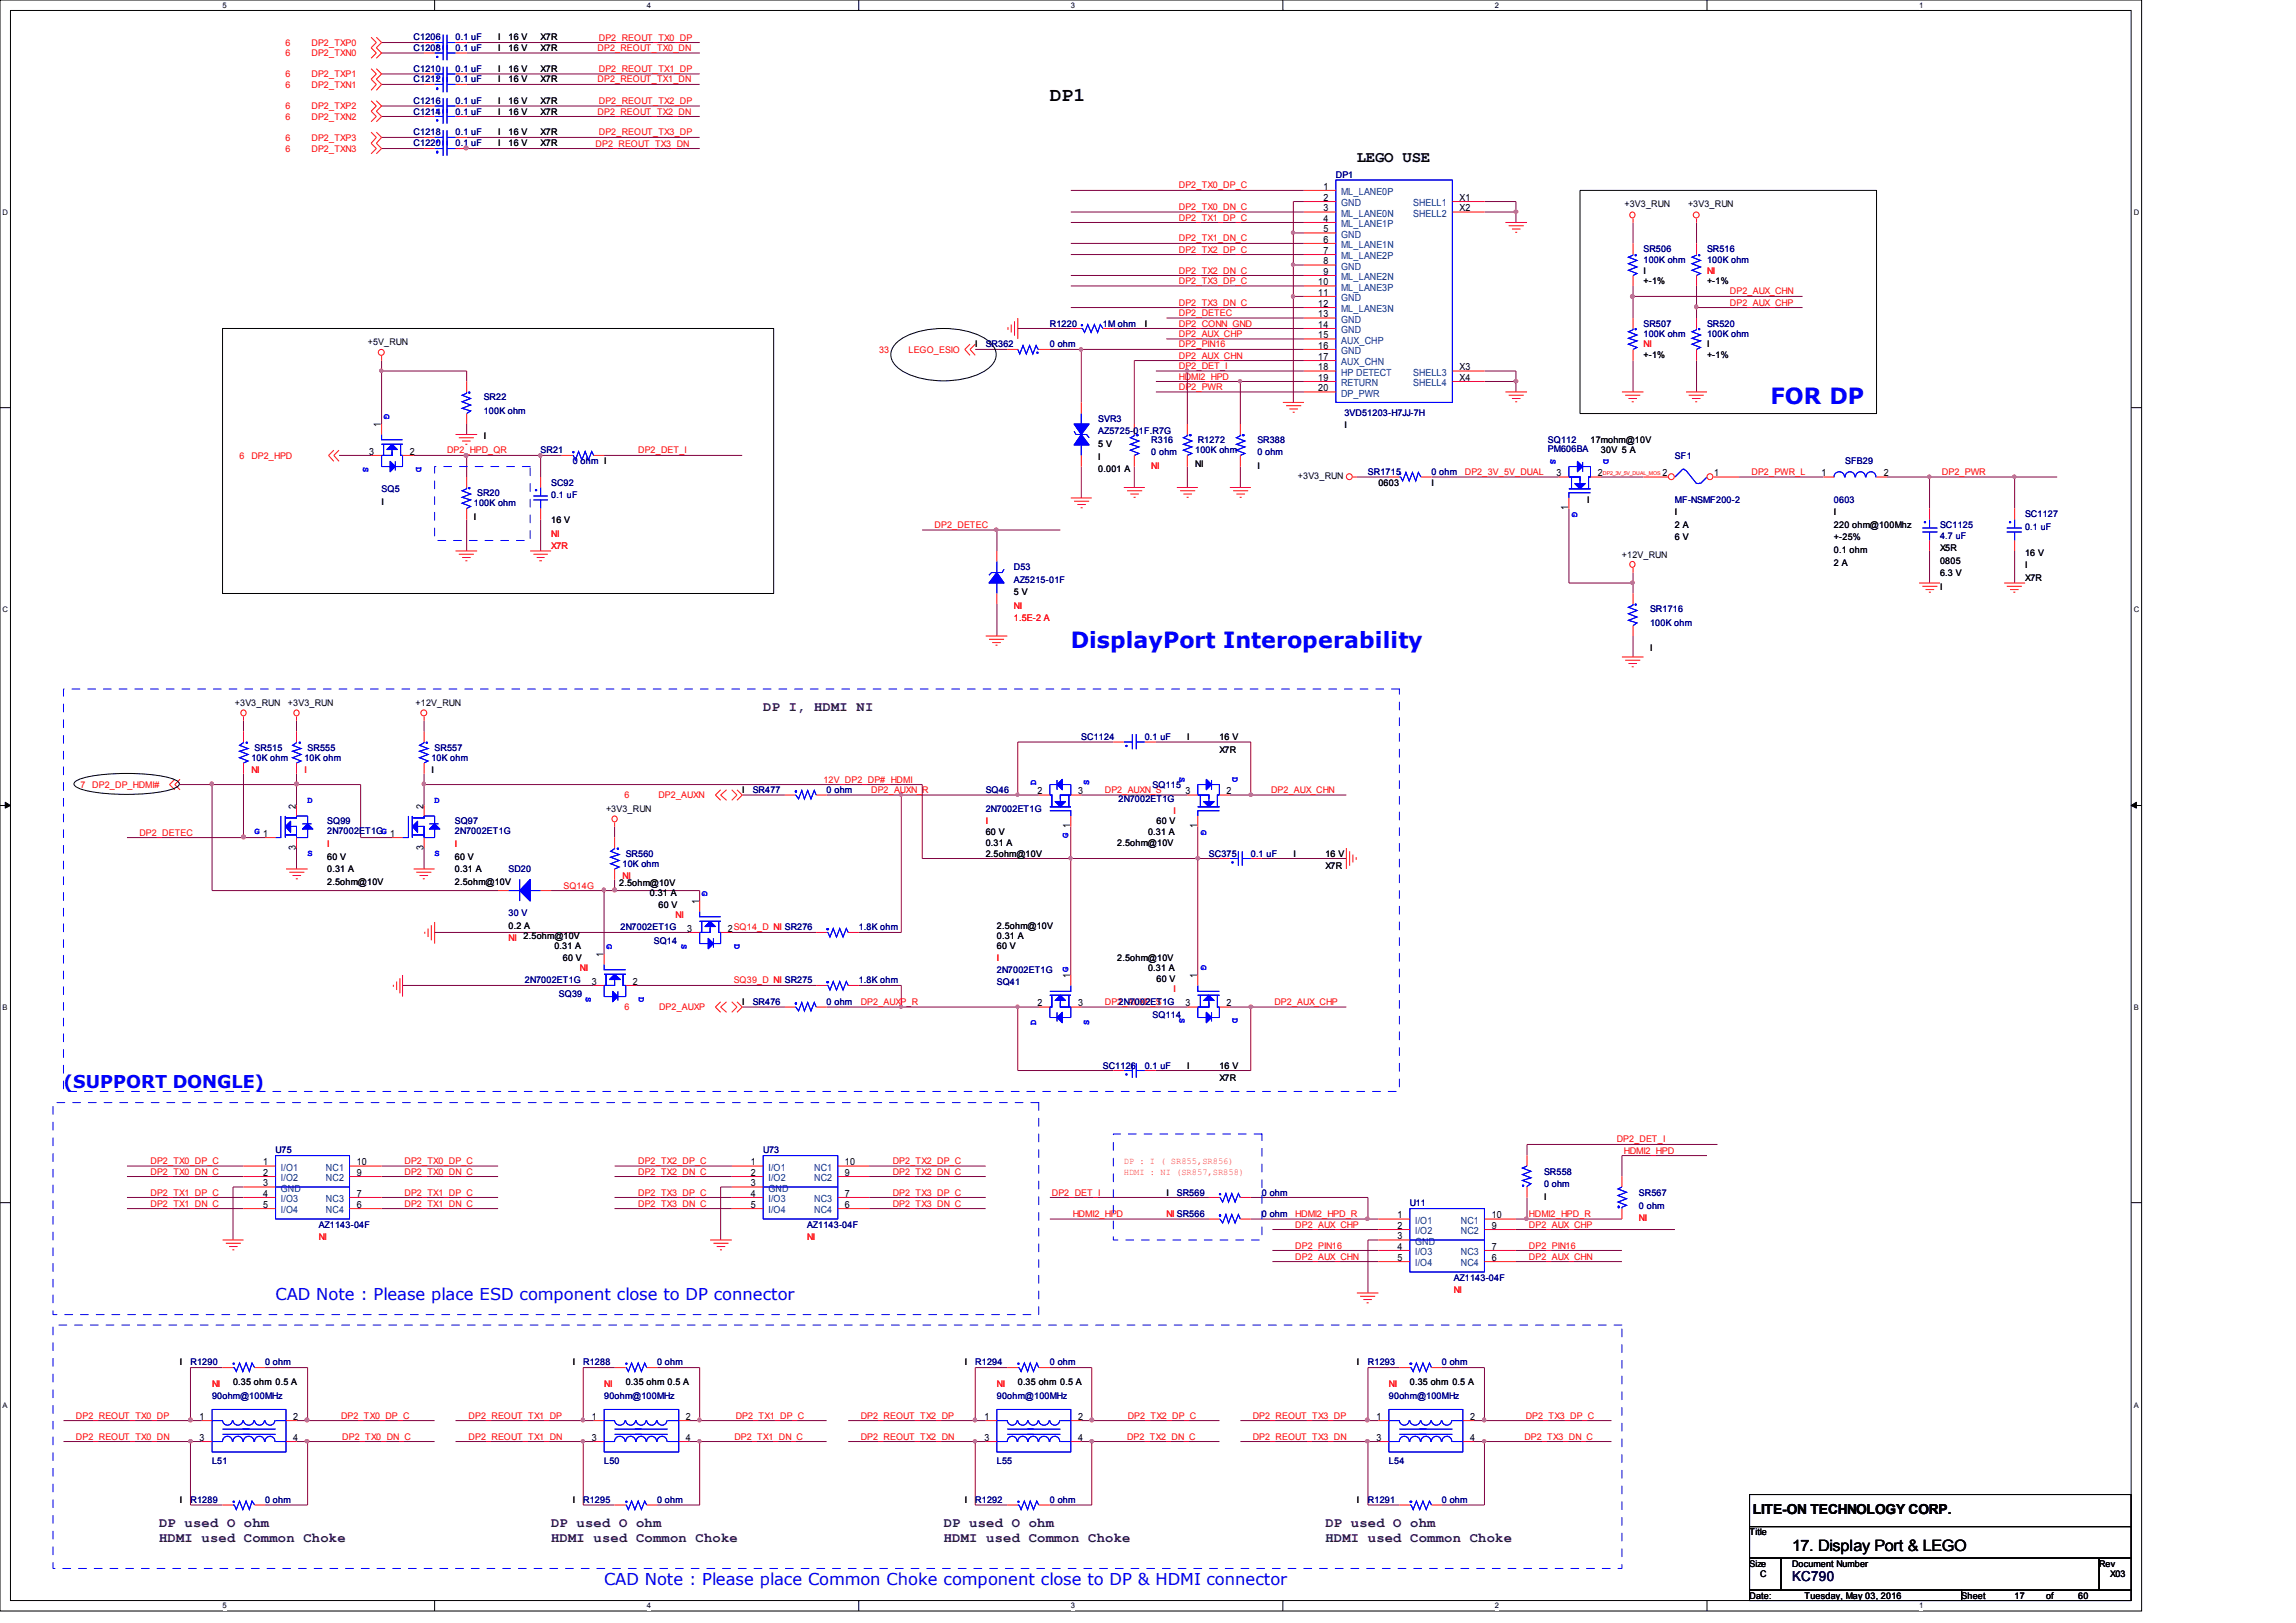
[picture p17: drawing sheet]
<svg xmlns="http://www.w3.org/2000/svg" width="297mm" height="210mm" viewBox="0 0 297 210" stroke-linecap="round" stroke-linejoin="round" font-family="sans-serif">
<defs><g id="words">
<g font-size="2.9" fill="#00f">
<text x="229" y="52.2">FOR DP</text>
<text x="138.5" y="83.8">DisplayPort Interoperability</text>
</g>
<text font-size="2.5" x="135.8" y="13">DP1</text>
<text font-size="2.3" fill="#00f" x="8.2" y="140.8">(SUPPORT DONGLE)</text>
<g font-size="2.1" fill="#00f">
<text x="35.6" y="168.1">CAD Note : Please place ESD component close to DP connector</text>
<text x="78.1" y="205.1">CAD Note : Please place Common Choke component close to DP &amp; HDMI connector</text>
</g>
<g font-size="2">
<text x="175.5" y="20.9">LEGO USE</text>
<text x="231.8" y="200.7">17. Display Port &amp; LEGO</text>
</g>
<g font-size="1.8" fill="#400040">
<text x="98.7" y="91.9">DP I, HDMI NI</text>
<text x="20.6" y="197.5">DP used O ohm</text>
<text x="71.3" y="197.5">DP used O ohm</text>
<text x="122.1" y="197.5">DP used O ohm</text>
<text x="171.4" y="197.5">DP used O ohm</text>
<text x="20.6" y="199.5">HDMI used Common Choke</text>
<text x="71.3" y="199.5">HDMI used Common Choke</text>
<text x="122.1" y="199.5">HDMI used Common Choke</text>
<text x="171.4" y="199.5">HDMI used Common Choke</text>
</g>
<text font-size="1.8" x="226.7" y="195.9">LITE-ON TECHNOLOGY CORP.</text>
<text font-size="1.8" fill="#000040" x="231.8" y="204.6">KC790</text>
<g font-size="1.3">
<text x="171.2" y="24.6">1</text>
<text x="171.2" y="26">2</text>
<text x="171.2" y="27.3">3</text>
<text x="171.2" y="28.7">4</text>
<text x="188.8" y="26">X1</text>
<text x="188.8" y="27.3">X2</text>
<text x="171.2" y="30.1">5</text>
<text x="171.2" y="31.4">6</text>
<text x="171.2" y="32.9">7</text>
<text x="171.2" y="34.2">8</text>
<text x="171.2" y="35.6">9</text>
<text x="170.5" y="36.9">10</text>
<text x="170.5" y="38.3">11</text>
<text x="170.5" y="39.7">12</text>
<text x="170.5" y="41.1">13</text>
<text x="170.5" y="42.4">14</text>
<text x="170.5" y="43.8">15</text>
<text x="170.5" y="45.1">16</text>
<text x="170.5" y="46.6">17</text>
<text x="170.5" y="47.9">18</text>
<text x="188.8" y="47.9">X3</text>
<text x="170.5" y="49.3">19</text>
<text x="170.5" y="50.6">20</text>
<text x="188.8" y="49.3">X4</text>
<text x="47.8" y="58.8">3</text>
<text x="49.3" y="55.3" transform="rotate(-90 49.3 55.3)">1</text>
<text x="53" y="58.8">2</text>
<text x="201.3" y="61.6">3</text>
<text x="206.7" y="61.6">2</text>
<text x="215.1" y="61.6">2</text>
<text x="221.7" y="61.6">1</text>
<text x="235.6" y="61.6">1</text>
<text x="243.7" y="61.6">2</text>
<text x="202.9" y="66" transform="rotate(-90 202.9 66)">1</text>
<text x="38.3" y="104.6" transform="rotate(-90 38.3 104.6)">2</text>
<text x="54.8" y="104.6" transform="rotate(-90 54.8 104.6)">2</text>
<text x="134.2" y="102.8">2</text>
<text x="139.4" y="102.8">3</text>
<text x="153.3" y="102.8">3</text>
<text x="154.9" y="107.2" transform="rotate(-90 154.9 107.2)">1</text>
<text x="158.7" y="102.8">2</text>
<text x="34" y="108.3">1</text>
<text x="38.3" y="110" transform="rotate(-90 38.3 110)">3</text>
<text x="50.5" y="108.3">1</text>
<text x="54.8" y="110" transform="rotate(-90 54.8 110)">3</text>
<text x="90.4" y="117" transform="rotate(-90 90.4 117)">1</text>
<text x="78.1" y="123.9" transform="rotate(-90 78.1 123.9)">1</text>
<text x="88.9" y="120.6">3</text>
<text x="94.1" y="120.6">2SQ14_D NI SR276</text>
<text x="76.5" y="127.4">3</text>
<text x="81.9" y="127.4">2</text>
<text x="134.2" y="130.2">2</text>
<text x="138.4" y="126.6" transform="rotate(-90 138.4 126.6)">1 G</text>
<text x="139.4" y="130.2">3</text>
<text x="153.3" y="130.2">3</text>
<text x="154.9" y="126.6" transform="rotate(-90 154.9 126.6)">1</text>
<text x="158.7" y="130.2">2</text>
<text x="34" y="150.8">1</text>
<text x="34" y="152.1">2</text>
<text x="34" y="153.5">3</text>
<text x="34" y="154.9">4</text>
<text x="46.1" y="154.9">7</text>
<text x="46.1" y="152.1">9</text>
<text x="46.1" y="150.8">10</text>
<text x="97.1" y="150.8">1</text>
<text x="97.1" y="152.1">2</text>
<text x="97.1" y="153.5">3</text>
<text x="97.1" y="154.9">4</text>
<text x="109.3" y="154.9">7</text>
<text x="109.3" y="152.1">9</text>
<text x="109.3" y="150.8">10</text>
<text x="34" y="156.3">5</text>
<text x="46.1" y="156.3">6</text>
<text x="97.1" y="156.3">5</text>
<text x="109.3" y="156.3">6</text>
<text x="180.8" y="157.6">1</text>
<text x="180.8" y="159">2</text>
<text x="180.8" y="160.4">3</text>
<text x="180.8" y="161.7">4</text>
<text x="193" y="161.7">7</text>
<text x="193" y="159">9</text>
<text x="193" y="157.6">10</text>
<text x="180.8" y="163.2">5</text>
<text x="193" y="163.2">6</text>
<text x="25.8" y="183.7">1</text>
<text x="37.9" y="183.7">2</text>
<text x="76.5" y="183.7">1</text>
<text x="88.7" y="183.7">2</text>
<text x="127.3" y="183.7">1</text>
<text x="139.4" y="183.7">2</text>
<text x="178.1" y="183.7">1</text>
<text x="190.2" y="183.7">2</text>
<text x="25.8" y="186.4">3</text>
<text x="37.9" y="186.4">4</text>
<text x="76.5" y="186.4">3</text>
<text x="88.7" y="186.4">4</text>
<text x="127.3" y="186.4">3</text>
<text x="139.4" y="186.4">4</text>
<text x="178.1" y="186.4">3</text>
<text x="190.2" y="186.4">4</text>
</g>
<g font-size="1.3" fill="#004080">
<text x="173.5" y="25.2">ML_LANE0P</text>
<text x="173.5" y="26.7">GND</text>
<text x="173.5" y="28">ML_LANE0N</text>
<text x="173.5" y="29.4">ML_LANE1P</text>
<text x="182.8" y="26.7">SHELL1</text>
<text x="182.8" y="28">SHELL2</text>
<text x="173.5" y="30.7">GND</text>
<text x="173.5" y="32.1">ML_LANE1N</text>
<text x="173.5" y="33.5">ML_LANE2P</text>
<text x="173.5" y="34.9">GND</text>
<text x="173.5" y="36.2">ML_LANE2N</text>
<text x="173.5" y="37.6">ML_LANE3P</text>
<text x="173.5" y="38.9">GND</text>
<text x="173.5" y="40.4">ML_LANE3N</text>
<text x="173.5" y="41.7">GND</text>
<text x="173.5" y="43.1">GND</text>
<text x="173.5" y="44.4">AUX_CHP</text>
<text x="173.5" y="45.8">GND</text>
<text x="173.5" y="47.2">AUX_CHN</text>
<text x="173.5" y="48.6">HP DETECT</text>
<text x="173.5" y="50">RETURN</text>
<text x="173.5" y="51.3">DP_PWR</text>
<text x="182.8" y="48.6">SHELL3</text>
<text x="182.8" y="50">SHELL4</text>
<text x="36.3" y="151.5">I/O1</text>
<text x="36.3" y="152.8">I/O2</text>
<text x="36.3" y="154.2">GND</text>
<text x="36.3" y="155.5">I/O3</text>
<text x="42.2" y="155.5">NC3</text>
<text x="42.2" y="152.8">NC2</text>
<text x="42.2" y="151.5">NC1</text>
<text x="99.4" y="151.5">I/O1</text>
<text x="99.4" y="152.8">I/O2</text>
<text x="99.4" y="154.2">GND</text>
<text x="99.4" y="155.5">I/O3</text>
<text x="105.3" y="155.5">NC3</text>
<text x="105.3" y="152.8">NC2</text>
<text x="105.3" y="151.5">NC1</text>
<text x="36.3" y="157">I/O4</text>
<text x="42.2" y="157">NC4</text>
<text x="99.4" y="157">I/O4</text>
<text x="105.3" y="157">NC4</text>
<text x="183" y="158.3">I/O1</text>
<text x="183" y="159.7">I/O2</text>
<text x="183" y="161">GND</text>
<text x="189" y="159.7">NC2</text>
<text x="189" y="158.3">NC1</text>
<text x="183" y="162.4">I/O3</text>
<text x="183" y="163.8">I/O4</text>
<text x="189" y="163.8">NC4</text>
<text x="189" y="162.4">NC3</text>
</g>
<g font-size="1.2" fill="#f00">
<text x="36.9" y="5.9">6</text>
<text x="40.3" y="5.9">DP2_TXP0</text>
<text x="77.5" y="5.2">DP2_REOUT_TX0_DP</text>
<text x="36.9" y="7.3">6</text>
<text x="36.9" y="10">6</text>
<text x="36.9" y="11.3">6</text>
<text x="40.3" y="7.3">DP2_TXN0</text>
<text x="40.3" y="10">DP2_TXP1</text>
<text x="40.3" y="11.3">DP2_TXN1</text>
<text x="77.3" y="10.7">DP2_REOUT_TX1_DN</text>
<text x="77.3" y="6.6">DP2_REOUT_TX0_DN</text>
<text x="77.5" y="9.3">DP2_REOUT_TX1_DP</text>
<text x="36.9" y="14.1">6</text>
<text x="36.9" y="15.5">6</text>
<text x="40.3" y="14.1">DP2_TXP2</text>
<text x="40.3" y="15.5">DP2_TXN2</text>
<text x="77.3" y="14.8">DP2_REOUT_TX2_DN</text>
<text x="77.5" y="17.5">DP2_REOUT_TX3_DP</text>
<text x="77.5" y="13.5">DP2_REOUT_TX2_DP</text>
<text x="36.9" y="18.2">6</text>
<text x="36.9" y="19.6">6</text>
<text x="40.3" y="18.2">DP2_TXP3</text>
<text x="40.3" y="19.6">DP2_TXN3</text>
<text x="77" y="19">DP2_REOUT_TX3_DN</text>
<text x="152.5" y="24.4">DP2_TX0_DP_C</text>
<text x="152.5" y="27.2">DP2_TX0_DN_C</text>
<text x="152.5" y="28.5">DP2_TX1_DP_C</text>
<text x="152.5" y="32.7">DP2_TX2_DP_C</text>
<text x="152.5" y="35.4">DP2_TX2_DN_C</text>
<text x="152.5" y="31.2">DP2_TX1_DN_C</text>
<text x="220.8" y="35.4">NI</text>
<text x="152.5" y="40.9">DP2_DETEC</text>
<text x="152.5" y="36.7">DP2_TX3_DP_C</text>
<text x="152.5" y="39.5">DP2_TX3_DN_C</text>
<text x="223.8" y="39.5">DP2_AUX_CHP</text>
<text x="223.8" y="38.1">DP2_AUX_CHN</text>
<text x="113.7" y="45.6">33</text>
<text x="117.5" y="45.6">LEGO_ESIO</text>
<text x="152.5" y="43.6">DP2_AUX_CHP</text>
<text x="152.5" y="47.8">DP2_DET_I</text>
<text x="152.5" y="46.4">DP2_AUX_CHN</text>
<text x="152.5" y="45">DP2_PIN16</text>
<text x="152.5" y="42.2">DP2_CONN_GND</text>
<text x="212.6" y="45">NI</text>
<text x="152.5" y="49.1">HDMI2_HPD</text>
<text x="152.5" y="50.5">DP2_PWR</text>
<text x="31" y="59.4">6</text>
<text x="32.5" y="59.4">DP2_HPD</text>
<text x="57.8" y="58.7">DP2_HPD_QR</text>
<text x="82.5" y="58.7">DP2_DET_I</text>
<text x="148.9" y="60.6">NI</text>
<text x="189.5" y="61.5">DP2_3V_5V_DUAL</text>
<text x="226.6" y="61.5">DP2_PWR_L</text>
<text x="251.2" y="61.5">DP2_PWR</text>
<text x="71.3" y="69.4">NI</text>
<text x="71.3" y="71">X7R</text>
<text x="120.9" y="68.3">DP2_DETEC</text>
<text x="131.1" y="78.7">NI</text>
<text x="131.1" y="80.3">1.5E-2 A</text>
<text x="10.4" y="101.9">7</text>
<text x="11.9" y="101.9">DP2_DP_HDMI#</text>
<text x="32.5" y="100.1">NI</text>
<text x="39.4" y="100.1">I</text>
<text x="106.5" y="101.3">12V_DP2_DP#_HDMI</text>
<text x="80.8" y="103.3">6</text>
<text x="85.2" y="103.3">DP2_AUXN</text>
<text x="112.7" y="102.6">DP2_AUXN_R</text>
<text x="127.5" y="106.7">I</text>
<text x="142.9" y="102.6">DP2_AUXN_S</text>
<text x="151.8" y="105.3">I</text>
<text x="164.4" y="102.6">DP2_AUX_CHN</text>
<text x="18" y="108.1">DP2_DETEC</text>
<text x="42.3" y="109.6">I</text>
<text x="58.8" y="109.6">I</text>
<text x="80.5" y="113.8">NI</text>
<text x="72.9" y="115">SQ14G</text>
<text x="87.4" y="118.8">NI</text>
<text x="65.8" y="121.8">NI</text>
<text x="75" y="125.6">NI</text>
<text x="128.9" y="124.3">I</text>
<text x="80.8" y="130.7">6</text>
<text x="85.3" y="130.7">DP2_AUXP</text>
<text x="94.9" y="127.3">SQ39_D NI SR275</text>
<text x="111.3" y="130">DP2_AUXP_R</text>
<text x="142.9" y="130">DP2_AUXP_S</text>
<text x="151.8" y="128.4">I</text>
<text x="164.8" y="130">DP2_AUX_CHP</text>
<text x="209.1" y="147.8">DP2_DET_I</text>
<text x="210.1" y="149.3">HDMI2_HPD</text>
<text x="19.5" y="154.7">DP2_TX1_DP_C</text>
<text x="19.5" y="152">DP2_TX0_DN_C</text>
<text x="19.5" y="150.6">DP2_TX0_DP_C</text>
<text x="52.3" y="150.6">DP2_TX0_DP_C</text>
<text x="52.3" y="152">DP2_TX0_DN_C</text>
<text x="52.3" y="154.7">DP2_TX1_DP_C</text>
<text x="82.5" y="150.6">DP2_TX2_DP_C</text>
<text x="82.5" y="152">DP2_TX2_DN_C</text>
<text x="82.5" y="154.7">DP2_TX3_DP_C</text>
<text x="115.5" y="152">DP2_TX2_DN_C</text>
<text x="115.5" y="150.6">DP2_TX2_DP_C</text>
<text x="115.5" y="154.7">DP2_TX3_DP_C</text>
<text x="136.1" y="154.7">DP2_DET_I</text>
<text x="19.5" y="156.1">DP2_TX1_DN_C</text>
<text x="41.2" y="160.4">NI</text>
<text x="52.3" y="156.1">DP2_TX1_DN_C</text>
<text x="82.5" y="156.1">DP2_TX3_DN_C</text>
<text x="104.4" y="160.4">NI</text>
<text x="115.5" y="156.1">DP2_TX3_DN_C</text>
<text x="138.8" y="157.5">HDMI2_HPD</text>
<text x="150.9" y="157.5">NI SR566</text>
<text x="167.6" y="161.5">DP2_PIN16</text>
<text x="167.6" y="158.8">DP2_AUX_CHP</text>
<text x="167.6" y="157.5">HDMI2_HPD_R</text>
<text x="197.8" y="157.5">HDMI2_HPD_R</text>
<text x="197.8" y="158.8">DP2_AUX_CHP</text>
<text x="197.8" y="161.5">DP2_PIN16</text>
<text x="212" y="158">NI</text>
<text x="167.6" y="163">DP2_AUX_CHN</text>
<text x="188" y="167.3">NI</text>
<text x="197.8" y="163">DP2_AUX_CHN</text>
<text x="27.4" y="179.4">NI</text>
<text x="78.1" y="179.4">NI</text>
<text x="128.9" y="179.4">NI</text>
<text x="179.7" y="179.4">NI</text>
<text x="9.8" y="183.6">DP2_REOUT_TX0_DP</text>
<text x="44.1" y="183.6">DP2_TX0_DP_C</text>
<text x="60.6" y="183.6">DP2_REOUT_TX1_DP</text>
<text x="95.2" y="183.6">DP2_TX1_DP_C</text>
<text x="111.3" y="183.6">DP2_REOUT_TX2_DP</text>
<text x="145.9" y="183.6">DP2_TX2_DP_C</text>
<text x="162.1" y="183.6">DP2_REOUT_TX3_DP</text>
<text x="197.4" y="183.6">DP2_TX3_DP_C</text>
<text x="9.8" y="186.3">DP2_REOUT_TX0_DN</text>
<text x="44.3" y="186.3">DP2_TX0_DN_C</text>
<text x="60.6" y="186.3">DP2_REOUT_TX1_DN</text>
<text x="95" y="186.3">DP2_TX1_DN_C</text>
<text x="111.3" y="186.3">DP2_REOUT_TX2_DN</text>
<text x="145.8" y="186.3">DP2_TX2_DN_C</text>
<text x="162.1" y="186.3">DP2_REOUT_TX3_DN</text>
<text x="197.2" y="186.3">DP2_TX3_DN_C</text>
</g>
<g font-size="1.2" fill="#000080">
<text x="53.5" y="5.2">C1206</text>
<text x="58.9" y="5.2">0.1 uF</text>
<text x="53.5" y="9.3">C1210</text>
<text x="53.5" y="6.6">C1208</text>
<text x="53.5" y="10.7">C1212</text>
<text x="58.9" y="9.3">0.1 uF</text>
<text x="58.9" y="6.6">0.1 uF</text>
<text x="58.9" y="10.7">0.1 uF</text>
<text x="53.5" y="14.8">C1214</text>
<text x="53.5" y="17.5">C1218</text>
<text x="53.5" y="13.5">C1216</text>
<text x="58.9" y="14.8">0.1 uF</text>
<text x="58.9" y="17.5">0.1 uF</text>
<text x="58.9" y="13.5">0.1 uF</text>
<text x="53.5" y="18.9">C1220</text>
<text x="58.9" y="18.9">0.1 uF</text>
<text x="172.8" y="23">DP1</text>
<text x="212.6" y="32.6">SR506</text>
<text x="212.6" y="34">100K ohm</text>
<text x="220.8" y="32.6">SR516</text>
<text x="220.8" y="34">100K ohm</text>
<text x="127.5" y="45">SR362</text>
<text x="135.8" y="45">0 ohm</text>
<text x="135.8" y="42.2">R1220</text>
<text x="142.7" y="42.2">1M ohm</text>
<text x="212.6" y="42.2">SR507</text>
<text x="212.6" y="43.6">100K ohm</text>
<text x="220.8" y="42.2">SR520</text>
<text x="220.8" y="43.6">100K ohm</text>
<text x="62.6" y="51.8">SR22</text>
<text x="62.6" y="53.5">100K ohm</text>
<text x="173.9" y="53.8">3VD51203-H7JJ-7H</text>
<text x="69.9" y="58.7">SR21</text>
<text x="142.1" y="54.6">SVR3</text>
<text x="142.1" y="56.2">AZ5725-01F.R7G</text>
<text x="148.9" y="57.3">R316</text>
<text x="148.9" y="58.9">0 ohm</text>
<text x="154.6" y="58.7">100K ohm</text>
<text x="154.9" y="57.3">R1272</text>
<text x="162.6" y="57.3">SR388</text>
<text x="162.6" y="58.9">0 ohm</text>
<text x="200.2" y="57.3">SQ112</text>
<text x="200.2" y="58.4">PM606BA</text>
<text x="216.7" y="59.4">SF1</text>
<text x="49.4" y="63.7">SQ5</text>
<text x="61.3" y="65.5">100K ohm</text>
<text x="61.7" y="64.2">SR20</text>
<text x="71.3" y="62.8">SC92</text>
<text x="71.3" y="64.4">0.1 uF</text>
<text x="74.1" y="60">0 ohm I</text>
<text x="177" y="61.5">SR1715</text>
<text x="185.2" y="61.5">0 ohm</text>
<text x="216.7" y="65">MF-NSMF200-2</text>
<text x="237.2" y="65">0603</text>
<text x="238.7" y="60">SFB29</text>
<text x="251" y="68.3">SC1125</text>
<text x="251" y="69.7">4.7 uF</text>
<text x="262" y="66.9">SC1127</text>
<text x="262" y="68.6">0.1 uF</text>
<text x="131.1" y="73.7">D53</text>
<text x="131.1" y="75.4">AZ5215-01F</text>
<text x="213.4" y="79.2">SR1716</text>
<text x="213.4" y="80.9">100K ohm</text>
<text x="139.9" y="95.8">SC1124</text>
<text x="148.1" y="95.8">0.1 uF</text>
<text x="32.5" y="98.5">10K ohm</text>
<text x="32.9" y="97.1">SR515</text>
<text x="39.4" y="98.5">10K ohm</text>
<text x="39.8" y="97.1">SR555</text>
<text x="55.8" y="98.5">10K ohm</text>
<text x="56.2" y="97.1">SR557</text>
<text x="42.3" y="106.7">SQ99</text>
<text x="42.3" y="107.9">2N7002ET1GG</text>
<text x="58.8" y="106.7">SQ97</text>
<text x="58.8" y="107.9">2N7002ET1G</text>
<text x="97.4" y="102.6">SR477</text>
<text x="106.9" y="102.6">0 ohm</text>
<text x="127.5" y="102.6">SQ46</text>
<text x="127.5" y="105.1">2N7002ET1G</text>
<text x="144.7" y="103.7">2N7002ET1G</text>
<text x="149.1" y="102">SQ115</text>
<text x="65.8" y="112.9">SD20</text>
<text x="80.5" y="112.2">10K ohm</text>
<text x="80.9" y="110.8">SR560</text>
<text x="156.4" y="110.8">SC375</text>
<text x="161.8" y="110.8">0.1 uF</text>
<text x="65.8" y="118.5">30 V</text>
<text x="80.3" y="120.4">2N7002ET1G</text>
<text x="84.6" y="122.1">SQ14</text>
<text x="111.1" y="120.4">1.8K ohm</text>
<text x="128.9" y="125.9">2N7002ET1G</text>
<text x="67.9" y="127.3">2N7002ET1G</text>
<text x="72.3" y="128.9">SQ39</text>
<text x="97.4" y="130">SR476</text>
<text x="106.9" y="130">0 ohm</text>
<text x="111.1" y="127.3">1.8K ohm</text>
<text x="128.9" y="127.5">SQ41</text>
<text x="144.7" y="130">2N7002ET1G</text>
<text x="149.1" y="131.7">SQ114</text>
<text x="142.7" y="138.3">SC1126</text>
<text x="148.1" y="138.3">0.1 uF</text>
<text x="35.6" y="149.2">U75</text>
<text x="98.7" y="149.2">U73</text>
<text x="152.2" y="154.7">SR569</text>
<text x="163.2" y="154.7">0 ohm</text>
<text x="199.7" y="152">SR558</text>
<text x="199.7" y="153.6">0 ohm</text>
<text x="212" y="154.7">SR567</text>
<text x="41.2" y="158.8">AZ1143-04F</text>
<text x="104.4" y="158.8">AZ1143-04F</text>
<text x="163.2" y="157.5">0 ohm</text>
<text x="182.4" y="156">U11</text>
<text x="212" y="156.4">0 ohm</text>
<text x="188" y="165.7">AZ1143-04F</text>
<text x="24.6" y="176.6">R1290</text>
<text x="34.3" y="176.6">0 ohm</text>
<text x="75.4" y="176.6">R1288</text>
<text x="85" y="176.6">0 ohm</text>
<text x="126.2" y="176.6">R1294</text>
<text x="135.8" y="176.6">0 ohm</text>
<text x="177" y="176.6">R1293</text>
<text x="186.5" y="176.6">0 ohm</text>
<text x="27.4" y="181">90ohm@100MHz</text>
<text x="78.1" y="181">90ohm@100MHz</text>
<text x="128.9" y="181">90ohm@100MHz</text>
<text x="179.7" y="181">90ohm@100MHz</text>
<text x="27.4" y="189.4">L51</text>
<text x="78.1" y="189.4">L50</text>
<text x="128.9" y="189.4">L55</text>
<text x="179.7" y="189.4">L54</text>
<text x="24.6" y="194.5">R1289</text>
<text x="34.3" y="194.5">0 ohm</text>
<text x="75.4" y="194.5">R1295</text>
<text x="85" y="194.5">0 ohm</text>
<text x="126.2" y="194.5">R1292</text>
<text x="135.8" y="194.5">0 ohm</text>
<text x="177" y="194.5">R1291</text>
<text x="186.5" y="194.5">0 ohm</text>
</g>
<g font-size="1.2">
<text x="64.4" y="5.2">I</text>
<text x="65.8" y="5.2">16 V</text>
<text x="69.9" y="5.2">X7R</text>
<text x="64.4" y="9.3">I</text>
<text x="64.4" y="6.6">I</text>
<text x="64.4" y="10.7">I</text>
<text x="65.8" y="9.3">16 V</text>
<text x="65.8" y="6.6">16 V</text>
<text x="65.8" y="10.7">16 V</text>
<text x="69.9" y="9.3">X7R</text>
<text x="69.9" y="6.6">X7R</text>
<text x="69.9" y="10.7">X7R</text>
<text x="64.4" y="14.8">I</text>
<text x="64.4" y="17.5">I</text>
<text x="64.4" y="13.5">I</text>
<text x="65.8" y="14.8">16 V</text>
<text x="65.8" y="17.5">16 V</text>
<text x="65.8" y="13.5">16 V</text>
<text x="69.9" y="14.8">X7R</text>
<text x="69.9" y="17.5">X7R</text>
<text x="69.9" y="13.5">X7R</text>
<text x="64.4" y="18.9">I</text>
<text x="65.8" y="18.9">16 V</text>
<text x="69.9" y="18.9">X7R</text>
<text x="210.1" y="26.8">+3V3_RUN</text>
<text x="218.4" y="26.8">+3V3_RUN</text>
<text x="212.6" y="35.4">I</text>
<text x="212.6" y="36.7">+-1%</text>
<text x="220.8" y="36.7">+-1%</text>
<text x="47.6" y="44.7">+5V_RUN</text>
<text x="126.2" y="45">I</text>
<text x="148.1" y="42.2">I</text>
<text x="212.6" y="46.3">+-1%</text>
<text x="220.8" y="45">I</text>
<text x="220.8" y="46.3">+-1%</text>
<text x="62.6" y="56.8">I</text>
<text x="142.1" y="57.8">5 V</text>
<text x="142.1" y="59.5">I</text>
<text x="173.9" y="55.4">I</text>
<text x="205.7" y="57.3">17mohm@10V</text>
<text x="207.1" y="58.7">30V 5 A</text>
<text x="49.4" y="65.3">I</text>
<text x="142.1" y="61.1">0.001 A</text>
<text x="154.6" y="60.4">NI</text>
<text x="162.6" y="60.6">I</text>
<text x="167.9" y="62">+3V3_RUN</text>
<text x="178.3" y="62.8">0603</text>
<text x="185.2" y="62.8">I</text>
<text x="205.3" y="65">I</text>
<text x="61.3" y="67.2">I</text>
<text x="71.3" y="67.7">16 V</text>
<text x="216.7" y="66.6">I</text>
<text x="216.7" y="68.3">2 A</text>
<text x="216.7" y="69.9">6 V</text>
<text x="237.2" y="66.6">I</text>
<text x="237.2" y="68.3">220 ohm@100Mhz</text>
<text x="237.2" y="69.9">+-25%</text>
<text x="237.2" y="71.5">0.1 ohm</text>
<text x="251" y="71.3">X5R</text>
<text x="262" y="71.9">16 V</text>
<text x="131.1" y="77">5 V</text>
<text x="209.8" y="72.1">+12V_RUN</text>
<text x="237.2" y="73.2">2 A</text>
<text x="251" y="73">0805</text>
<text x="251" y="74.6">6.3 V</text>
<text x="251" y="76.3">I</text>
<text x="262" y="73.5">I</text>
<text x="262" y="75.2">X7R</text>
<text x="213.4" y="84.2">I</text>
<text x="30.4" y="91.4">+3V3_RUN</text>
<text x="37.3" y="91.4">+3V3_RUN</text>
<text x="53.8" y="91.4">+12V_RUN</text>
<text x="153.6" y="95.8">I</text>
<text x="157.7" y="95.8">16 V</text>
<text x="55.8" y="100.1">I</text>
<text x="157.7" y="97.4">X7R</text>
<text x="78.4" y="105.1">+3V3_RUN</text>
<text x="96" y="102.6">I</text>
<text x="149.6" y="106.7">60 V</text>
<text x="42.3" y="111.3">60 V</text>
<text x="42.3" y="112.9">0.31 A</text>
<text x="58.8" y="111.3">60 V</text>
<text x="58.8" y="112.9">0.31 A</text>
<text x="127.5" y="108">60 V</text>
<text x="127.5" y="109.5">0.31 A</text>
<text x="127.5" y="110.8">2.5ohm@10V</text>
<text x="144.5" y="109.5">2.5ohm@10V</text>
<text x="148.5" y="108">0.31 A</text>
<text x="167.3" y="110.8">I</text>
<text x="171.4" y="110.8">16 V</text>
<text x="171.4" y="112.4">X7R</text>
<text x="42.3" y="114.6">2.5ohm@10V</text>
<text x="58.8" y="114.6">2.5ohm@10V</text>
<text x="80.1" y="114.6">2.5ohm@10V</text>
<text x="84.1" y="116">0.31 A</text>
<text x="85.2" y="117.4">60 V</text>
<text x="65.8" y="120.1">0.2 A</text>
<text x="67.7" y="121.5">2.5ohm@10V</text>
<text x="71.7" y="122.9">0.31 A</text>
<text x="72.8" y="124.3">60 V</text>
<text x="128.9" y="122.9">60 V</text>
<text x="128.9" y="121.5">0.31 A</text>
<text x="128.9" y="120.1">2.5ohm@10V</text>
<text x="144.5" y="124.3">2.5ohm@10V</text>
<text x="148.5" y="125.6">0.31 A</text>
<text x="96" y="130">I</text>
<text x="149.6" y="127">60 V</text>
<text x="153.6" y="138.3">I</text>
<text x="157.7" y="138.3">16 V</text>
<text x="157.7" y="139.9">X7R</text>
<text x="150.9" y="154.7">I</text>
<text x="199.7" y="155.3">I</text>
<text x="23.3" y="176.6">I</text>
<text x="30.1" y="179.2">0.35 ohm 0.5 A</text>
<text x="74.1" y="176.6">I</text>
<text x="80.9" y="179.2">0.35 ohm 0.5 A</text>
<text x="124.8" y="176.6">I</text>
<text x="131.7" y="179.2">0.35 ohm 0.5 A</text>
<text x="175.5" y="176.6">I</text>
<text x="182.4" y="179.2">0.35 ohm 0.5 A</text>
<text x="23.3" y="194.5">I</text>
<text x="74.1" y="194.5">I</text>
<text x="124.8" y="194.5">I</text>
<text x="175.5" y="194.5">I</text>
<text x="226.3" y="198.6">Title</text>
<text x="226.3" y="202.7">Size</text>
<text x="231.8" y="202.7">Document Number</text>
<text x="271.5" y="202.7">Rev</text>
<text x="226.3" y="206.8">Date:</text>
<text x="227.7" y="204">C</text>
<text x="233.4" y="206.8">Tuesday, May 03, 2016</text>
<text x="253.7" y="206.8">Sheet</text>
<text x="260.6" y="206.8">17</text>
<text x="264.7" y="206.8">of</text>
<text x="268.8" y="206.8">60</text>
<text x="273" y="204">X03</text>
</g>
<g font-size="1.2" fill="#00f">
<text x="49.7" y="53.5" transform="rotate(90 49.7 53.5)">G</text>
<text x="200.6" y="59.4" transform="rotate(90 200.6 59.4)">S</text>
<text x="207.4" y="59.4" transform="rotate(90 207.4 59.4)">D</text>
<text x="47" y="60.4" transform="rotate(90 47 60.4)">S</text>
<text x="53.8" y="60.4" transform="rotate(90 53.8 60.4)">D</text>
<text x="203.4" y="66.2" transform="rotate(90 203.4 66.2)">G</text>
<text x="134" y="101.5" transform="rotate(-90 134 101.5)">D</text>
<text x="140.9" y="101.5" transform="rotate(-90 140.9 101.5)">S</text>
<text x="152.6" y="100.5" transform="rotate(90 152.6 100.5)">S</text>
<text x="159.4" y="100.5" transform="rotate(90 159.4 100.5)">D</text>
<text x="32.9" y="107.9">G</text>
<text x="39.8" y="103.9">D</text>
<text x="56.2" y="103.9">D</text>
<text x="155.4" y="107.4" transform="rotate(90 155.4 107.4)">G</text>
<text x="39.8" y="110.7">S</text>
<text x="56.2" y="110.7">S</text>
<text x="138.2" y="108.4" transform="rotate(-90 138.2 108.4)">G 1</text>
<text x="138.2" y="108.4" transform="rotate(-90 138.2 108.4)">G</text>
<text x="90.8" y="115.2" transform="rotate(90 90.8 115.2)">G</text>
<text x="78.5" y="122.1" transform="rotate(90 78.5 122.1)">G</text>
<text x="88.1" y="122.1" transform="rotate(90 88.1 122.1)">S</text>
<text x="95" y="122.1" transform="rotate(90 95 122.1)">D</text>
<text x="138.2" y="125.7" transform="rotate(-90 138.2 125.7)">G</text>
<text x="155.4" y="124.8" transform="rotate(90 155.4 124.8)">G</text>
<text x="75.8" y="128.9" transform="rotate(90 75.8 128.9)">S</text>
<text x="82.6" y="128.9" transform="rotate(90 82.6 128.9)">D</text>
<text x="152.6" y="131.7" transform="rotate(90 152.6 131.7)">S</text>
<text x="159.4" y="131.7" transform="rotate(90 159.4 131.7)">D</text>
<text x="134" y="132.6" transform="rotate(-90 134 132.6)">D</text>
<text x="140.9" y="132.6" transform="rotate(-90 140.9 132.6)">S</text>
</g>
<g font-size="1.2" fill="#ff8000">
<text x="145.4" y="150.6">DP : I ( SR855,SR856)</text>
<text x="145.4" y="152.1">HDMI : NI (SR857,SR858)</text>
</g>
<g font-size="1">
<text x="28.8" y="1">5</text>
<text x="83.7" y="1">4</text>
<text x="138.5" y="1">3</text>
<text x="193.4" y="1">2</text>
<text x="248.2" y="1">1</text>
<text x=".3" y="27.9">D</text>
<text x="276" y="27.9">D</text>
<text x=".3" y="79.2">C</text>
<text x="276" y="79.2">C</text>
<text x=".3" y="130.7">B</text>
<text x="276" y="130.7">B</text>
<text x=".3" y="182.1">A</text>
<text x="276" y="182.1">A</text>
<text x="28.8" y="208.1">5</text>
<text x="83.7" y="208.1">4</text>
<text x="138.5" y="208.1">3</text>
<text x="193.4" y="208.1">2</text>
<text x="248.2" y="208.1">1</text>
</g>
<text font-size=".7" fill="#f00" x="207.3" y="61.5">DP2_3V_5V_DUAL_MOS</text>
</g></defs>
<path d="M0 0h277v208.4h-277zM1.4 1.4h274.3v205.7h-274.3z" fill="none" stroke="#000" stroke-width=".13"/>
<g fill="#fff">
<path d="M28.8 .2h.5v1.1h-.5z" fill-rule="evenodd"/>
<path d="M28.8 207.3h.5v1.1h-.5z" fill-rule="evenodd"/>
</g>
<path d="M56.2 0v1.4M56.2 207.1v1.3" fill="none" stroke="#000" stroke-width=".13"/>
<g fill="#fff">
<path d="M83.7 .2h.5v1.1h-.5z" fill-rule="evenodd"/>
<path d="M83.7 207.3h.5v1.1h-.5z" fill-rule="evenodd"/>
</g>
<path d="M111.1 0v1.4M111.1 207.1v1.3" fill="none" stroke="#000" stroke-width=".13"/>
<g fill="#fff">
<path d="M138.5 .2h.5v1.1h-.5z" fill-rule="evenodd"/>
<path d="M138.5 207.3h.5v1.1h-.5z" fill-rule="evenodd"/>
</g>
<path d="M165.9 0v1.4M165.9 207.1v1.3" fill="none" stroke="#000" stroke-width=".13"/>
<g fill="#fff">
<path d="M193.4 .2h.5v1.1h-.5z" fill-rule="evenodd"/>
<path d="M193.4 207.3h.5v1.1h-.5z" fill-rule="evenodd"/>
</g>
<path d="M220.8 0v1.4M220.8 207.1v1.3" fill="none" stroke="#000" stroke-width=".13"/>
<g fill="#fff">
<path d="M248.2 .2h.6v1.1h-.6z" fill-rule="evenodd"/>
<path d="M248.2 207.3h.6v1.1h-.6z" fill-rule="evenodd"/>
<path d="M.3 27h.6v1.1h-.6z" fill-rule="evenodd"/>
<path d="M276 27h.6v1.1h-.6z" fill-rule="evenodd"/>
<path d="M.3 78.4h.6v1.1h-.6z" fill-rule="evenodd"/>
<path d="M276 78.4h.6v1.1h-.6z" fill-rule="evenodd"/>
</g>
<path d="M0 52.7h1.4M275.7 52.7h1.3" fill="none" stroke="#000" stroke-width=".13"/>
<g fill="#fff">
<path d="M.3 129.9h.6v1.1h-.6z" fill-rule="evenodd"/>
<path d="M276 129.9h.6v1.1h-.6z" fill-rule="evenodd"/>
</g>
<path d="M0 104.2h1.4M275.7 104.2h1.3" fill="none" stroke="#000" stroke-width=".13"/>
<path d="M.7 103.8l.7 .4-.7 .4zM275.7 104.2l.7-.4v.8z" fill="#000" stroke="#000" stroke-width=".13"/>
<g fill="#fff">
<path d="M.3 181.3h.6v1.1h-.6z" fill-rule="evenodd"/>
<path d="M276 181.3h.6v1.1h-.6z" fill-rule="evenodd"/>
</g>
<g fill="none" stroke="#000" stroke-width=".13">
<path d="M204.4 24.6h38.3v28.9h-38.3zM28.8 42.5h71.3v34.3h-71.3zM116 44.3a8.9 8.9 0 0 1 6-1.8 9.5 9.5 0 0 1 6.1 1.8 1.97 1.97 0 0 1 0 3.1 8.9 8.9 0 0 1-6.1 1.9 9.5 9.5 0 0 1-6-1.9 1.97 1.97 0 0 1 0-3.1zM9.7 101.2a8.7 8.7 0 0 1 4.3-1 25.1 25.1 0 0 1 8.3 .5l.8 .5 .1 .2-.1 .3a8.7 8.7 0 0 1-4.3 1 25.1 25.1 0 0 1-8.3-.6l-.8-.4-.1-.3zM0 155.6h1.4M275.7 155.6h1.3M226.3 193.4h49.4v4.1h-49.4zM226.3 197.5h49.4v4.1h-49.4zM226.3 201.6h4.1v4.1h-4.1zM226.3 205.7h27.4v1.4h-27.4zM230.4 201.6h41.1v4.1h-41.1zM253.7 205.7h22v1.4h-22z"/>
<path d="M271.5 201.6h4.2v4.1h-4.2z"/>
</g>
<g fill="none" stroke="#800040" stroke-width=".13">
<path d="M49.4 10.9h5.5M49.4 9.6h5.5M49.4 6.9h5.5M49.4 19.2h5.5M49.4 15.1h5.5M49.4 5.5h5.5M49.4 17.8h5.5M49.4 13.7h5.5M58.9 19.2h31.6M60.4 10.9h30.1M60.4 17.8h30.1M60.4 13.7h30.1"/>
<path d="M60.4 5.5h30.1M60.4 9.6h30.1M60.4 15.1h30.1M60.4 6.9h30.1M138.5 32.9h30.2M138.5 24.6h30.2M138.5 35.6h30.2M138.5 27.4h30.2M138.5 37h30.2M138.5 28.8h30.2M138.5 39.8h30.2M138.5 31.5h30.2"/>
<path d="M167.3 38.4h1.4M167.3 30.1h1.4M167.3 34.3h1.4M167.3 30.1v4.2M167.3 34.3v4.1M167.3 38.4v13.7M168.7 26.1h-1.4v4M192 27.4h4.1M192 26.1h4.1v1.3M196.1 27.4v1.4M211.2 28.8v2.7M211.2 38.4v2.7"/>
<path d="M211.2 37v1.4M211.2 38.4h22M219.5 39.8v1.3M219.5 28.8v2.7M219.5 37v2.8M219.5 39.8h13.7M43.9 58.9h4.1M49.4 48h11v1.4M49.4 48v6.9M49.4 46.7v1.3M53.5 58.9h6.9M60.4 54.9v1.3"/>
<path d="M60.4 58.9v2.8M60.4 58.9h9.5M69.9 58.9h2.7M69.9 58.9v2.8M78.1 58.9h17.9M126.2 45.2h4.1M131.7 42.5h6.8M135.8 45.2h4.1v6.9M139.9 45.2h28.8M144 42.5h24.7M149.5 50.7h19.2M149.5 48h4.1v6.9"/>
<path d="M149.5 49.4h10.9v5.5M150.9 41.1h17.8M150.9 43.9h17.8M153.6 48h15.1M160.4 49.4h8.3M168.7 46.7h-22v8.2M192 48h4.1v1.4M192 49.4h4.1M196.1 49.4v1.3M211.2 46.7v4M219.5 46.7v4M60.4 67.2v4.1"/>
<path d="M69.9 67.2v4.1M119.3 68.6h9.6v2.7M128.9 68.6h8.3M128.9 78.1v4.2M139.9 60.4v4M146.7 60.4v2.7M153.6 60.4v2.7M160.4 60.4v2.7M175.5 61.7h4.2M185.2 61.7h16.4M202.9 65.8v9.6h8.3M207.1 61.7h5.5"/>
<path d="M211.2 75.4v1.4M211.2 74.1v1.3M225 61.7h10.9M244.1 61.7h5.5M249.6 61.7h11M249.6 61.7v4.1M249.6 71.3v4.1M260.6 71.3v4.1M260.6 61.7v4.1M260.6 61.7h5.5M31.5 93.2v1.5M38.4 93.2v1.5"/>
<path d="M54.9 93.2v1.5M144 96h-12.3v6.9M149.5 96h12.3v6.9M211.2 82.3v2.7M16.4 108.4h15.1M23.3 101.5h4.1M27.4 101.5h11M27.4 101.5v13.7h37M31.5 108.4h2.8M31.5 100.1v8.3M38.4 101.5v2.7M38.4 100.1v1.4"/>
<path d="M38.4 109.7v2.7M38.4 101.5h8.3v6.9h4M54.9 101.5h64.4v9.6h19.2M54.9 100.1v1.4M54.9 109.7v2.7M54.9 101.5v2.7M71.3 115.2h6.8M78.1 115.2h1.4M78.1 115.2v8.2M79.5 115.2h11v1.4M79.5 113.8v1.4M79.5 106.9v1.5"/>
<path d="M96 102.9h5.5M106.9 102.9h9.7M116.6 102.9h15.1M116.6 102.9v17.7h-5.5M131.7 102.9h2.7M138.5 111.1h16.4M138.5 111.1v15.1M138.5 106.9v4.2M139.9 102.9h13.7M154.9 111.1h2.8M154.9 106.9v4.2M154.9 111.1v15.1"/>
<path d="M159.1 102.9h2.7M161.8 102.9h12.4M163.2 111.1h11M52.1 127.5h24.7M56.2 120.6h33M82.3 127.5h23.3M94.7 120.6h10.9M96 130.3h5.5M106.9 130.3h9.7M111.1 127.5h5.5v2.8M116.6 130.3h15.1M131.7 130.3h2.7"/>
<path d="M131.7 130.3v8.2h12.3M139.9 130.3h13.7M159.1 130.3h2.7M161.8 130.3h12.4M161.8 130.3v8.2h-12.3M16.4 154.9h15.1M16.4 156.4h15.1M16.4 152.2h15.1M16.4 150.9h15.1M31.5 153.6h-1.4v6.8M49.4 156.4h15M49.4 150.9h15"/>
<path d="M49.4 152.2h15M49.4 154.9h15M79.5 156.4h15.2M79.5 150.9h15.2M79.5 152.2h15.2M79.5 154.9h15.2M94.7 153.6h-1.5v6.8M112.4 152.2h15.1M112.4 150.9h15.1M112.4 154.9h15.1M112.4 156.4h15.1M135.8 157.7h20.6"/>
<path d="M135.8 154.9h20.6M161.8 154.9h15.2v2.8M161.8 157.7h15.2M164.6 159.1h13.7M177 157.7h1.3M196.1 159.1h20.6M196.1 157.7h1.4M197.5 157.7h12.3M197.5 154.9v2.8M220.8 149.5h-11v2.7M222.2 148.1h-24.7v1.4M28.8 177h-4.2v6.8"/>
<path d="M34.3 177h5.5v6.8M79.5 177h-4.1v6.8M85 177h5.5v6.8M130.3 177h-4.1v6.8M135.8 177h5.4v6.8M164.6 161.8h13.7M164.6 163.2h13.7M178.3 160.4h-1.3v6.9M181 177h-4v6.8M186.5 177h5.5v6.8M196.1 161.8h13.7M196.1 163.2h13.7"/>
<path d="M8.2 183.8h16.4M8.2 186.5h16.4M24.6 186.5v8.2h4.2M24.6 183.8h1.5M24.6 186.5h1.5M38.4 186.5h1.4M38.4 183.8h1.4M39.8 183.8h16.4M39.8 186.5h16.4M39.8 186.5v8.2h-5.5M58.9 183.8h16.5M58.9 186.5h16.5"/>
<path d="M75.4 183.8h1.4M75.4 186.5h1.4M75.4 186.5v8.2h4.1M89.2 186.5h1.3M89.2 183.8h1.3M90.5 183.8h16.4M90.5 186.5h16.4M90.5 186.5v8.2h-5.5M109.7 183.8h16.5M109.7 186.5h16.5M126.2 183.8h1.3M126.2 186.5h1.3"/>
<path d="M126.2 186.5v8.2h4.1M139.9 186.5h1.3M139.9 183.8h1.3M141.2 183.8h16.5M141.2 186.5h16.5M141.2 186.5v8.2h-5.4M160.4 186.5h16.6M160.4 183.8h16.6M177 183.8h1.3M177 186.5h1.3M177 186.5v8.2h4M190.7 186.5h1.3"/>
<path d="M190.7 183.8h1.3M192 186.5h16.4M192 183.8h16.4M192 186.5v8.2h-5.5"/>
</g>
<g fill="#f0f" stroke="#f0f" stroke-width=".13">
<path d="M211 75.2h.3l.1 .2-.1 .1h-.3l-.1-.1z" fill-rule="evenodd"/>
<path d="M128.7 68.4h.3l.1 .1-.1 .2h-.3l-.1-.2z" fill-rule="evenodd"/>
<path d="M195.9 27.2h.4v.2v.1h-.4l-.1-.1z" fill-rule="evenodd"/>
<path d="M195.9 49.2h.4v.1v.2h-.4l-.1-.2z" fill-rule="evenodd"/>
<path d="M161.6 130.1h.4l.1 .2-.1 .1h-.4l-.1-.1z" fill-rule="evenodd"/>
<path d="M39.5 186.3h.4l.1 .2-.1 .1h-.4v-.1z" fill-rule="evenodd"/>
<path d="M141 186.3h.4l.1 .2-.1 .1h-.4v-.1z" fill-rule="evenodd"/>
<path d="M24.5 186.3h.3l.1 .2-.1 .1h-.3l-.1-.1z" fill-rule="evenodd"/>
<path d="M176.7 186.3h.3l.1 .2-.1 .1h-.3l-.1-.1z" fill-rule="evenodd"/>
<path d="M176.7 157.5h.3l.1 .2-.1 .1h-.3l-.1-.1z" fill-rule="evenodd"/>
<path d="M154.8 110.9h.3l.1 .1-.1 .2h-.3l-.1-.2z" fill-rule="evenodd"/>
<path d="M197.3 157.5h.3l.1 .2-.1 .1h-.3l-.1-.1z" fill-rule="evenodd"/>
<path d="M161.6 102.7h.4l.1 .1-.1 .2h-.4l-.1-.2z" fill-rule="evenodd"/>
<circle cx="116.5" cy="102.8" r=".21"/>
<circle cx="167.3" cy="30.1" r=".21"/>
<circle cx="167.3" cy="34.2" r=".21"/>
<circle cx="78.1" cy="115.1" r=".24"/>
<circle cx="167.2" cy="38.3" r=".24"/>
<circle cx="27.4" cy="101.4" r=".24"/>
<circle cx="75.4" cy="183.7" r=".24"/>
<circle cx="75.4" cy="186.5" r=".21"/>
<circle cx="126.1" cy="183.7" r=".24"/>
<circle cx="126.1" cy="186.5" r=".21"/>
<circle cx="24.6" cy="183.7" r=".25"/>
<circle cx="90.4" cy="183.7" r=".24"/>
<circle cx="176.9" cy="183.7" r=".25"/>
<circle cx="79.5" cy="115.1" r=".25"/>
<circle cx="131.6" cy="130.3" r=".21"/>
<circle cx="219.4" cy="39.7" r=".24"/>
<circle cx="31.5" cy="108.3" r=".25"/>
<circle cx="60.3" cy="19.1" r=".25"/>
<circle cx="160.4" cy="49.3" r=".21"/>
<circle cx="141.2" cy="183.7" r=".25"/>
<circle cx="138.5" cy="111" r=".21"/>
<circle cx="139.8" cy="45.2" r=".24"/>
<circle cx="54.8" cy="101.4" r=".24"/>
<circle cx="131.6" cy="102.8" r=".21"/>
<circle cx="153.5" cy="48" r=".21"/>
<circle cx="192" cy="186.5" r=".21"/>
<circle cx="38.4" cy="101.4" r=".25"/>
<circle cx="192" cy="183.7" r=".24"/>
<circle cx="39.7" cy="183.7" r=".25"/>
<circle cx="211.2" cy="38.4" r=".25"/>
<circle cx="116.5" cy="130.3" r=".21"/>
<circle cx="260.6" cy="61.7" r=".21"/>
<circle cx="90.5" cy="186.5" r=".21"/>
<circle cx="249.6" cy="61.7" r=".21"/>
<circle cx="49.3" cy="48" r=".21"/>
<circle cx="69.9" cy="58.9" r=".24"/>
<circle cx="60.3" cy="58.9" r=".25"/>
</g>
<g fill="none" stroke="#f00" stroke-width=".13">
<path d="M48 4.8l.7 .7-.7 .7 .7 .7-.7 .6M48 8.9l.7 .7-.7 .6 .7 .7-.7 .8M48 13l.7 .7-.7 .7 .7 .7-.7 .6M48 17.1l.7 .7-.7 .7 .7 .7-.7 .7M48.7 4.8l.7 .7-.7 .7 .7 .7-.7 .6M48.7 8.9l.7 .7-.7 .6 .7 .7-.7 .8M48.7 13l.7 .7-.7 .7 .7 .7-.7 .6M48.7 17.1l.7 .7-.7 .7 .7 .7-.7 .7M54.9 5.5h1.3M58.9 5.5h1.5M194.7 28.8h2.8M195.2 29.2h1.9"/>
<path d="M195.6 29.6h1.1M196 30.1h.3M211.2 28.3v.5M219.5 28.3v.5M43.2 58.3l-.7 .6 .7 .8M43.9 58.3l-.7 .6 .7 .8M49.4 46.1v.6M58.9 56.2h2.8M59.4 56.6h1.9M59.8 57.1h1.1M60.2 57.5h.3M72.6 58.9h1.5"/>
<path d="M76.8 58.9h1.3M125.5 44.5l-.7 .7 .7 .8M126.2 44.5l-.7 .7 .7 .8M130.4 42.3v.4M130.8 42v1M131.2 41.6v1.8M131.7 41.1v2.8M165.9 52.1h2.8M166.4 52.5h1.9M166.8 52.9h1.1M167.2 53.3h.3M194.7 50.7h2.8"/>
<path d="M195.2 51.1h1.9M195.6 51.6h1.1M196 52h.3M209.8 50.7h2.8M210.2 51.1h2M210.7 51.6h1.1M211.1 52h.2M218.1 50.7h2.7M218.4 51.1h2M218.9 51.6h1.1M219.3 52h.2M58.9 71.3h2.8"/>
<path d="M59.4 71.7h1.9M59.8 72.1h1.1M60.2 72.6h.3M68.6 71.3h2.7M69 71.7h1.9M69.4 72.1h1M69.8 72.6h.3M69.9 61.7v1.4M69.9 65.8v1.4M128.9 71.3v1.3M128.9 76.8v1.3M138.5 64.4h2.7"/>
<path d="M138.9 64.9h2M139.4 65.3h1.1M139.8 65.7h.2M145.4 63.1h2.7M145.8 63.5h1.9M146.2 63.9h1.1M146.6 64.3h.3M152.2 63.1h2.7M152.7 63.5h1.9M153.1 63.9h1.1M153.5 64.3h.3M159.1 63.1h2.7"/>
<path d="M159.5 63.5h2M159.9 63.9h1.1M160.4 64.3h.2M175 61.7h.5M211.2 73.5v.6M235.9 61.7h1.3M242.7 61.7h1.4M248.2 75.4h2.8M248.7 75.9h1.9M249.1 76.3h1.1M249.5 76.6h.3M259.2 75.4h2.8"/>
<path d="M259.6 75.9h1.9M260 76.3h1.1M260.4 76.6h.3M260.6 65.8v1.4M260.6 69.9v1.4M31.5 92.7v.5M38.4 92.7v.5M54.9 92.7v.5M127.5 82.3h2.8M127.9 82.7h2M128.4 83.1h1.1M128.8 83.5h.2"/>
<path d="M144 96h1.4M148.1 96h1.4M209.8 85h2.8M210.2 85.4h2M210.7 85.9h1.1M211.1 86.3h.2M22.6 100.8l-.7 .7 .7 .7M23.3 100.8l-.7 .7 .7 .7M37 112.4h2.8M37.4 112.9h2M37.8 113.3h1.1M38.3 113.7h.2"/>
<path d="M50.7 108.4h1.4M53.5 112.4h2.7M53.8 112.9h2M54.3 113.3h1.1M54.7 113.7h.2M54.9 104.2v1.4M54.9 108.4v1.3M55.8 119.7v2M56.2 119.3v2.8M79.5 106.4v.5M93.2 102.2l-.7 .7 .7 .6M94 102.2l-.8 .7 .8 .6"/>
<path d="M94.7 102.2l.6 .7-.6 .6M95.3 102.2l.7 .7-.7 .6M174.2 109.7v2.7M174.6 110.2v1.8M175 110.6v1M175.4 110.9v.4M50.9 127.4v.3M51.3 127v1.1M51.7 126.6v1.9M52.1 126.2v2.7M54.9 120.6v.2M55.4 120.1v1.1"/>
<path d="M93.2 129.6l-.7 .7 .7 .7M94 129.6l-.8 .7 .8 .7M94.7 129.6l.6 .7-.6 .7M95.3 129.6l.7 .7-.7 .7M156.4 154.9h1.3M160.4 154.9h1.4M28.8 160.4h2.7M29.2 160.9h2M29.6 161.3h1.1M30.1 161.7h.2M91.9 160.4h2.8M92.3 160.9h1.9"/>
<path d="M92.7 161.3h1.1M93.1 161.7h.3M130.3 177h1.4M134.4 177h1.4M175.5 167.3h2.8M175.9 167.7h2M176.4 168.1h1.1M176.8 168.6h.2M127.5 183.8h1.4M127.5 186.5h1.4M138.5 183.8h1.4M138.5 186.5h1.4"/>
<path d="M178.3 183.8h1.4M178.3 186.5h1.4M181 194.7h1.4M185.2 194.7h1.3M189.2 183.8h1.5M189.2 186.5h1.5"/>
<circle cx="211.1" cy="27.8" r=".36"/>
<circle cx="219.4" cy="27.8" r=".38"/>
<circle cx="49.3" cy="45.6" r=".38"/>
<circle cx="174.5" cy="61.7" r=".38"/>
<circle cx="211.1" cy="73" r=".36"/>
<circle cx="31.5" cy="92.2" r=".36"/>
<circle cx="38.3" cy="92.2" r=".36"/>
<circle cx="54.8" cy="92.2" r=".38"/>
<circle cx="79.5" cy="106" r=".36"/>
</g>
<path d="M56.2 60.4h12.4v9.5h-12.4zM8.2 89.2h172.8v52h-172.8zM6.9 142.7h127.5v27.4h-127.5zM144 146.7h19.2v13.7h-19.2zM6.9 171.4h202.9v31.5h-202.9z" fill="none" stroke="#00f" stroke-width=".13" stroke-dasharray="1 1 1 1 1 1 1 1"/>
<g fill="none" stroke="#00f" stroke-width=".13">
<path d="M56.2 5.5h1.1M57.3 4.5v1.9M57.8 4.5v1.9M57.8 5.5h1.1M74.1 58.9h.1l.2 .6 .4-1.1 .5 1.1 .4-1.1 .4 1.1 .4-1.1 .3 .5M69 64.2h1.9M69 64.7h1.9M69.9 64.7v1.1M69.9 63.1v1.1M128.9 75.4v1.4M128.9 72.6v1.5M129.9 73.7l-.3 .4h-1.3l-.4 .3"/>
<path d="M217.5 60.9l-.8 .8M217.5 60.9l.3-.2 .2 .2M218.1 60.9l1.4 1.7M219.9 62.5h-.4M220.8 61.7l-.8 .9M238.6 61.7a.68 .68 0 0 0-.7-.7 .68 .68 0 0 0-.7 .7M239.9 61.7a.64 .64 0 0 0-.6-.7 .64 .64 0 0 0-.6 .7M241.3 61.7a.64 .64 0 0 0-.6-.7 .64 .64 0 0 0-.7 .7M242.7 61.7a.64 .64 0 0 0-.7-.7 .64 .64 0 0 0-.6 .7M259.6 68.3h1.9M259.6 68.8h1.9M260.6 68.8v1.1"/>
<path d="M260.6 67.2v1.1M145.4 96h1.1M146.5 95v1.9M147 95v1.9M147 96h1.1M52.8 105.6v2.8h-.7M53.3 105.6v2.8M53.3 108h1.6M53.5 108h1.2M54 106.9h.9v1.5M54.3 106.9h.6v1.5M54.9 105.6v.2h-1.4"/>
<path d="M54.9 105.6v.2h-1.6M54.9 105.6h1.3v2.8h-1.3M55.5 106.6h1.2M157.7 154.9h.1l.4 .6 .4-1.1 .3 1.1 .4-1.1 .5 1.1 .4-1.1 .2 .5M131.7 177h.1l.3 .5 .4-1.1 .4 1.1 .4-1.1 .4 1.1 .4-1.1 .3 .6M128.9 182.4h9.6v5.5h-9.6zM130.3 184.9h3.4M130.3 185.6h3.4M131.6 183.8a.64 .64 0 0 1-.7 .6 .64 .64 0 0 1-.6-.6h-1.4M131.6 186.5a.64 .64 0 0 0-.7-.7 .64 .64 0 0 0-.6 .7h-1.4M132.9 186.5a.64 .64 0 0 0-.6-.7 .64 .64 0 0 0-.6 .7M132.9 184.9h4.3"/>
<path d="M132.9 185.6h4.3M132.9 183.8a.64 .64 0 0 1-.6 .6 .64 .64 0 0 1-.6-.6M134.3 183.8a.64 .64 0 0 1-.7 .6 .64 .64 0 0 1-.6-.6M134.3 186.5a.64 .64 0 0 0-.7-.7 .64 .64 0 0 0-.6 .7M135.7 186.5a.68 .68 0 0 0-.7-.7 .68 .68 0 0 0-.6 .7M135.7 183.8a.68 .68 0 0 1-.7 .6 .68 .68 0 0 1-.6-.6M137.1 183.8a.64 .64 0 0 1-.7 .6 .64 .64 0 0 1-.6-.6M137.1 186.5a.64 .64 0 0 0-.7-.7 .64 .64 0 0 0-.6 .7M137.2 186.5h1.3M137.2 183.8h1.3M179.7 182.4h9.5v5.5h-9.5zM181 184.9h3.5"/>
<path d="M181 185.6h3.5M182.3 186.5a.64 .64 0 0 0-.7-.7 .64 .64 0 0 0-.6 .7h-1.3M182.3 183.8a.64 .64 0 0 1-.6 .6 .64 .64 0 0 1-.7-.6h-1.3M182.4 194.7h.1l.3 .6 .4-1.1 .4 1.1 .5-1.1 .4 1.1 .4-1.1 .3 .5M183.6 184.9h4.3M183.6 185.6h4.3M183.7 186.5a.68 .68 0 0 0-.7-.7 .68 .68 0 0 0-.6 .7M183.7 183.8a.68 .68 0 0 1-.6 .6 .68 .68 0 0 1-.7-.6M185.1 183.8a.64 .64 0 0 1-.7 .6 .64 .64 0 0 1-.6-.6M185.1 186.5a.64 .64 0 0 0-.7-.7 .64 .64 0 0 0-.6 .7M186.4 186.5a.64 .64 0 0 0-.6-.7 .64 .64 0 0 0-.6 .7M186.4 183.8a.64 .64 0 0 1-.6 .6 .64 .64 0 0 1-.6-.6"/>
<path d="M187.8 183.8a.64 .64 0 0 1-.6 .6 .64 .64 0 0 1-.7-.6M187.8 186.5a.64 .64 0 0 0-.6-.7 .64 .64 0 0 0-.7 .7M187.9 186.5h1.3M187.9 183.8h1.3"/>
</g>
<g fill="#00f" stroke="#00f" stroke-width=".13">
<path d="M53.3 106.9l.7-.6v1.4z"/>
<path d="M56.2 106.6l.7 .7h-1.4z"/>
<path d="M128.9 74.1l1 1.3h-2z" fill-rule="evenodd"/>
<path d="M128.9 74.1l1 1.3h-2z" fill-rule="evenodd"/>
<path d="M182.4 194.3h.2l-.1 .1z" fill-rule="evenodd"/>
<path d="M182.4 194.3h.2l-.1 .1z" fill-rule="evenodd"/>
<path d="M56.5 5.9h.1v.2z" fill-rule="evenodd"/>
<path d="M56.5 5.9h.1v.2z" fill-rule="evenodd"/>
<circle cx="74.2" cy="58.5" r=".08"/>
<circle cx="157.8" cy="154.5" r=".08"/>
<circle cx="260" cy="67.6" r=".08"/>
<circle cx="69.3" cy="63.4" r=".08"/>
<circle cx="145.7" cy="96.5" r=".08"/>
<circle cx="131.7" cy="176.4" r=".08"/>
</g>
<circle cx="221.2" cy="61.7" r=".38" fill="#fff" stroke="#f00" stroke-width=".13"/>
<path d="M221.7 61.7h3.3" fill="none" stroke="#f00" stroke-width=".13"/>
<circle cx="216.2" cy="61.7" r=".38" fill="#fff" stroke="#f00" stroke-width=".13"/>
<g fill="none" stroke="#f00" stroke-width=".13">
<path d="M54.9 19.2h1.3M54.9 9.6h1.3M54.9 6.9h1.3M54.9 15.1h1.3M54.9 17.8h1.3M54.9 10.9h1.3M54.9 13.7h1.3M58.9 19.2h1.5M58.9 9.6h1.5M58.9 6.9h1.5M58.9 15.1h1.5M58.9 17.8h1.5"/>
<path d="M58.9 10.9h1.5M58.9 13.7h1.5M168.7 24.6h4.1M168.7 26.1h4.1M168.7 27.4h4.1M168.7 28.8h4.1M168.7 30.1h4.1M168.7 31.5h4.1M168.7 32.9h4.1M168.7 34.3h4.1M168.7 35.6h4.1M168.7 37h4.1"/>
<path d="M168.7 38.4h4.1M168.7 39.8h4.1M187.9 26.1h4.1M187.9 27.4h4.1M211.2 31.5v1.4M211.2 35.6v1.4M219.5 31.5v1.4M219.5 35.6v1.4M48 58.9h1.4M49.4 54.9v1.3M52.1 58.9h1.4M60.4 49.4v1.3"/>
<path d="M60.4 53.5v1.4M130.3 45.2h1.4M134.4 45.2h1.4M138.5 42.5h1.4M139.9 52.1v1.4M139.9 58.9v1.5M142.7 42.5h1.3M146.7 54.9v1.3M146.7 58.9v1.5M153.6 54.9v1.3M153.6 58.9v1.5M160.4 54.9v1.3"/>
<path d="M160.4 58.9v1.5M168.7 45.2h4.1M168.7 41.1h4.1M168.7 42.5h4.1M168.7 43.9h4.1M168.7 46.7h4.1M168.7 48h4.1M168.7 49.4h4.1M168.7 50.7h4.1M187.9 48h4.1M187.9 49.4h4.1M211.2 41.1v1.4"/>
<path d="M211.2 45.2v1.5M219.5 41.1v1.4M219.5 45.2v1.5M60.4 61.7v1.4M60.4 65.8v1.4M179.7 61.7h1.3M183.8 61.7h1.4M201.6 61.7h1.3M202.9 64.4v1.4M205.7 61.7h1.4M211.2 76.8v1.3M212.6 61.7h3.2"/>
<path d="M249.6 65.8v1.4M249.6 69.9v1.4M31.5 94.7v1.3M31.5 98.7v1.4M38.4 94.7v1.3M38.4 98.7v1.4M54.9 94.7v1.3M54.9 98.7v1.4M211.2 80.9v1.4M34.3 108.4h1.3M38.4 104.2v1.4M38.4 108.4v1.3"/>
<path d="M64.4 115.2h1.4M69.9 115.2h1.4M79.5 108.4v1.3M79.5 112.4v1.4M90.5 116.6v1.3M101.5 102.9h1.4M105.6 102.9h1.3M134.4 102.9h1.4M138.5 105.6v1.3M138.5 102.9h1.4M153.6 102.9h1.3M154.9 105.6v1.3"/>
<path d="M157.7 111.1h1.4M157.7 102.9h1.4M161.8 111.1h1.4M76.8 127.5h1.3M78.1 123.4v1.4M80.9 127.5h1.4M89.2 120.6h1.3M93.2 120.6h1.5M101.5 130.3h1.4M105.6 127.5h1.3M105.6 120.6h1.3M105.6 130.3h1.3"/>
<path d="M109.7 127.5h1.4M109.7 120.6h1.4M134.4 130.3h1.4M138.5 130.3h1.4M138.5 126.2v1.3M144 138.5h1.4M148.1 138.5h1.4M153.6 130.3h1.3M154.9 126.2v1.3M157.7 130.3h1.4M31.5 150.9h4.1M31.5 152.2h4.1"/>
<path d="M31.5 153.6h4.1M31.5 154.9h4.1M31.5 156.4h4.1M45.2 150.9h4.2M45.2 152.2h4.2M45.2 154.9h4.2M45.2 156.4h4.2M94.7 150.9h4M94.7 152.2h4M94.7 153.6h4M94.7 154.9h4M94.7 156.4h4"/>
<path d="M108.4 150.9h4M108.4 152.2h4M108.4 154.9h4M108.4 156.4h4M156.4 157.7h1.3M160.4 157.7h1.4M178.3 157.7h4.1M178.3 159.1h4.1M192 157.7h4.1M192 159.1h4.1M197.5 149.5v1.4M197.5 153.6v1.3"/>
<path d="M209.8 152.2v1.4M209.8 156.4v1.3M28.8 177h1.3M32.9 177h1.4M79.5 177h1.4M83.7 177h1.3M178.3 160.4h4.1M178.3 161.8h4.1M178.3 163.2h4.1M181 177h1.4M185.2 177h1.3M192 161.8h4.1"/>
<path d="M192 163.2h4.1M26.1 183.8h1.3M26.1 186.5h1.3M28.8 194.7h1.3M32.9 194.7h1.4M37 183.8h1.4M37 186.5h1.4M76.8 183.8h1.3M76.8 186.5h1.3M79.5 194.7h1.4M83.7 194.7h1.3M87.8 183.8h1.4"/>
<path d="M87.8 186.5h1.4M130.3 194.7h1.4M134.4 194.7h1.4"/>
</g>
<g fill="#00f" stroke="#00f" stroke-width=".13">
<path d="M203.7 62.6h1.4l-.7 .6z"/>
<path d="M204 59.7l.7 .7-.7 .6z"/>
<path d="M156.4 128.8l.7 .7h-1.4z"/>
<path d="M156 131l.7 .7-.7 .6z"/>
<path d="M136.5 129.5l.7-.7 .6 .7z"/>
<path d="M137.4 131v1.3l-.7-.6z"/>
<path d="M68.6 113.8v2.8l-1.4-1.4z"/>
<path d="M79.5 126.1l.8 .6h-1.5z"/>
<path d="M79.2 128.3l.7 .6-.7 .7z"/>
<path d="M36.9 106.9l.7-.6v1.4z"/>
<path d="M39.8 106.6l.7 .7h-1.4z"/>
<path d="M155.7 103.7h1.4l-.7 .7z"/>
<path d="M156 100.8l.7 .7-.7 .7z"/>
<path d="M136.5 103.7h1.3l-.6 .7z"/>
<path d="M137.4 100.8v1.4l-.7-.7z"/>
<path d="M50.7 57.5l.7 .7h-1.4z"/>
<path d="M50.5 59.7l.6 .7-.6 .6z"/>
<path d="M91.9 119.2l.6 .7h-1.3z"/>
<path d="M91.6 121.4l.7 .7-.7 .7z"/>
<path d="M160.7 56.2l.3 .1-.2 .1z" fill-rule="evenodd"/>
<path d="M160.7 56.2l.3 .1-.2 .1z" fill-rule="evenodd"/>
<path d="M56.5 19.6h.1v.2z" fill-rule="evenodd"/>
<path d="M56.5 19.6h.1v.2z" fill-rule="evenodd"/>
<path d="M153.9 56.2l.2 .1-.1 .1z" fill-rule="evenodd"/>
<path d="M153.9 56.2l.2 .1-.1 .1z" fill-rule="evenodd"/>
<path d="M209.3 156.1h.1v.2z" fill-rule="evenodd"/>
<path d="M209.3 156.1h.1v.2z" fill-rule="evenodd"/>
<path d="M102.9 129.7h.1v.3z" fill-rule="evenodd"/>
<path d="M102.9 129.7h.1v.3z" fill-rule="evenodd"/>
<path d="M157.8 157.2h.1l-.1 .2z" fill-rule="evenodd"/>
<path d="M157.8 157.2h.1l-.1 .2z" fill-rule="evenodd"/>
<path d="M56.5 18.2h.1v.3z" fill-rule="evenodd"/>
<path d="M56.5 18.2h.1v.3z" fill-rule="evenodd"/>
<path d="M147 56.2l.2 .1-.1 .1z" fill-rule="evenodd"/>
<path d="M147 56.2l.2 .1-.1 .1z" fill-rule="evenodd"/>
<path d="M182.4 176.4h.2l-.1 .1z" fill-rule="evenodd"/>
<path d="M182.4 176.4h.2l-.1 .1z" fill-rule="evenodd"/>
<path d="M181 61.2h.2l-.1 .2z" fill-rule="evenodd"/>
<path d="M181 61.2h.2l-.1 .2z" fill-rule="evenodd"/>
<path d="M56.5 11.4h.1v.2z" fill-rule="evenodd"/>
<path d="M56.5 11.4h.1v.2z" fill-rule="evenodd"/>
<path d="M139.9 56.2l1 1.4h-2z" fill-rule="evenodd"/>
<path d="M138.9 54.9h2l-1 1.3z" fill-rule="evenodd"/>
<path d="M139.9 56.2l1 1.4h-2z" fill-rule="evenodd"/>
<path d="M138.9 54.9h2l-1 1.3z" fill-rule="evenodd"/>
<path d="M107 120.2h.2l-.1 .1z" fill-rule="evenodd"/>
<path d="M107 120.2h.2l-.1 .1z" fill-rule="evenodd"/>
<path d="M107 127l.2 .1-.1 .1z" fill-rule="evenodd"/>
<path d="M107 127l.2 .1-.1 .1z" fill-rule="evenodd"/>
<path d="M102.9 102.3h.1v.2z" fill-rule="evenodd"/>
<path d="M102.9 102.3h.1v.2z" fill-rule="evenodd"/>
<circle cx="81" cy="194.3" r=".08"/>
<circle cx="159.4" cy="111.6" r=".08"/>
<circle cx="134.2" cy="45.6" r=".08"/>
<circle cx="60.7" cy="50.8" r=".08"/>
<circle cx="56.6" cy="10.1" r=".08"/>
<circle cx="219.8" cy="33" r=".08"/>
<circle cx="79.9" cy="109.8" r=".08"/>
<circle cx="249" cy="67.6" r=".08"/>
<circle cx="56.6" cy="7.4" r=".08"/>
<circle cx="211.6" cy="78.2" r=".08"/>
<circle cx="56.6" cy="15.6" r=".08"/>
<circle cx="38.8" cy="96.1" r=".08"/>
<circle cx="145.7" cy="139" r=".08"/>
<circle cx="211.6" cy="42.6" r=".08"/>
<circle cx="31.9" cy="96.1" r=".08"/>
<circle cx="30.2" cy="176.4" r=".08"/>
<circle cx="81" cy="176.4" r=".08"/>
<circle cx="55.2" cy="96.1" r=".08"/>
<circle cx="211.6" cy="33" r=".08"/>
<circle cx="131.7" cy="194.3" r=".08"/>
<circle cx="219.8" cy="42.6" r=".08"/>
<circle cx="197" cy="153.4" r=".08"/>
<circle cx="60.7" cy="63.2" r=".08"/>
<circle cx="30.2" cy="194.3" r=".08"/>
<circle cx="56.6" cy="14.2" r=".08"/>
<circle cx="140" cy="42.1" r=".08"/>
</g>
<g fill="none" stroke="#00f" stroke-width=".13">
<path d="M56.2 19.2h1.1M56.2 9.6h1.1M56.2 6.9h1.1M56.2 15.1h1.1M56.2 17.8h1.1M56.2 10.9h1.1M56.2 13.7h1.1M57.3 18.2v2M57.3 8.6v2M57.3 5.8v2M57.3 14.1v1.9M57.3 16.8v2"/>
<path d="M57.3 10v1.9M57.3 12.7v1.9M57.8 18.2v2M57.8 19.2h1.1M57.8 8.6v2M57.8 9.6h1.1M57.8 5.8v2M57.8 6.9h1.1M57.8 14.1v1.9M57.8 15.1h1.1M57.8 16.8v2M57.8 17.8h1.1"/>
<path d="M57.8 10v1.9M57.8 10.9h1.1M57.8 12.7v1.9M57.8 13.7h1.1M172.8 23.3h15.1v28.8h-15.1zM211.2 32.9v.1l-.5 .3 1.1 .4-1.1 .4 1.1 .4-1.1 .5 1.1 .4-.6 .2M219.5 32.9v.1l-.6 .3 1.1 .4-1.1 .4 1.1 .4-1.1 .5 1.1 .4-.5 .2M49.4 56.2v.7h2.7M49.4 58.9v1.5h2.7v-1.5M49.4 57.5h2.7M49.6 57.6v1.2M49.6 57.5v1.4"/>
<path d="M50.7 58.4v.5h-1.3M50.7 58.2v.7h-1.3M51.1 59.7v1.2M51.8 57.6v1.3h.3M51.8 57.5v1.4h.3M60.4 50.7v.2l-.6 .2 1.1 .5-1.1 .4 1.1 .4-1.1 .4 1.1 .4-.5 .3M131.7 45.2l.2 .6 .4-1.1 .5 1.1 .4-1.1 .4 1.1 .4-1.1 .3 .5h.1M138.9 55.8l.3 .4h1.3l.4 .4M139.9 57.6v1.3M139.9 53.5v2.7M139.9 42.5h.1l.3 .5 .4-1 .4 1 .5-1 .4 1 .3-1 .4 .5M146.7 56.2v.2l-.5 .2 1.1 .5-1.1 .4 1.1 .3-1.1 .5 1.1 .4-.6 .2"/>
<path d="M153.6 56.2v.2l-.5 .2 1.1 .5-1.1 .4 1.1 .3-1.1 .5 1.1 .4-.6 .2M160.4 56.2v.2l-.5 .2 1.1 .5-1.1 .4 1.1 .3-1.1 .5 1.1 .4-.6 .2M204.7 59.8v1.2M211.2 42.5v.2l-.5 .2 1.1 .4-1.1 .5 1.1 .3-1.1 .4 1.1 .5-.6 .2M219.5 42.5v.2l-.6 .2 1.1 .4-1.1 .5 1.1 .3-1.1 .4 1.1 .5-.5 .2M60.4 63.1v.1l-.6 .3 1.1 .4-1.1 .4 1.1 .4-1.1 .4 1.1 .4-.5 .3M181 61.7h.2l.2 .5 .5-1.1 .4 1.1 .4-1.1 .4 1.1 .4-1.1 .3 .6M202.9 61.7h1.5v.5M202.9 61.7h1.5v.9M202.9 63.2h2.8M202.9 61.7v-1.3h2.8v1.3M203.3 61.8v1.3"/>
<path d="M203.3 61.7v1.5M205.7 61.7h-.2v1.4M205.7 61.7h-.2v1.5M205.7 63.8h-2.8v.6M211.2 78.1v.2l-.5 .3 1.1 .4-1.1 .4 1.1 .4-1.1 .5 1.1 .3-.6 .3M248.7 68.8h1.9M248.7 68.3h1.9M249.6 68.8v1.1M249.6 67.2v1.1M31.5 96v.1l-.5 .3 1.1 .5-1.1 .3 1.1 .4-1.1 .4 1.1 .5-.6 .2M38.4 96v.1l-.6 .3 1.1 .5-1.1 .3 1.1 .4-1.1 .4 1.1 .5-.5 .2M54.9 96v.1l-.6 .3 1.1 .5-1.1 .3 1.1 .4-1.1 .4 1.1 .5-.5 .2"/>
<path d="M36.3 105.6v2.8h-.7M36.9 105.6v2.8M36.9 108h1.5M37 108h1.3M37.6 106.9h.8v1.5M37.8 106.9h.6v1.5M38.4 105.6v.2h-1.4M38.4 105.6v.2h-1.5M38.4 105.6h1.4v2.8h-1.4M39.1 106.6h1.2M65.8 115.2h1.4M67.2 113.8v2.8"/>
<path d="M68.6 115.2h1.3M79.5 109.7v.1l-.5 .4 1.1 .4-1.1 .3 1.1 .4-1.1 .5 1.1 .4-.6 .2M90.5 119.2h2.7M90.5 117.9v.7h2.7M90.8 119.3v1.3M90.8 119.2v1.5M91.9 119.9v.7h-1.4M93 119.3v1.3h.2M93 119.2v1.4h.2M102.9 102.9h.1l.3 .5 .4-1.1 .4 1.1 .4-1.1 .4 1.1 .4-1.1 .3 .6M135.8 104.4h2.7M135.8 102.9h.3v1.3"/>
<path d="M135.8 102.9h.3v1.5M135.8 102.9v-1.4h2.7v1.4M135.8 104.9h2.7v.7M136.7 100.9v1.3M138.3 103v1.2M138.3 102.9v1.5M138.5 102.9h-1.3v.5M138.5 102.9h-1.3v.8M154.9 104.4h2.8M154.9 102.9h1.5v.5M154.9 102.9h1.5v.8M154.9 102.9v-1.4h2.8v1.4"/>
<path d="M155.3 103v1.2M155.3 102.9v1.5M156.7 100.9v1.3M157.7 102.9h-.2v1.3M157.7 102.9h-.2v1.5M157.7 104.9h-2.8v.7M159.1 111.1h1.1M160.2 110.2v1.8M160.7 110.2v1.8M160.7 111.1h1.1M78.1 126.1h2.8M78.1 124.8v.7h2.8"/>
<path d="M78.1 127.5v1.4h2.8v-1.4M78.4 126.2v1.2M78.4 126.1v1.4M79.5 127v.5h-1.4M79.5 126.7v.8h-1.4M79.9 128.3v1.2M80.6 126.2v1.3h.3M80.6 126.1v1.4h.3M90.5 120.6v1.5h2.7v-1.5M91.9 120.1v.5h-1.4M92.3 121.4v1.2M102.9 130.3h.1l.3 .5 .4-1.1 .4 1.1 .4-1.1 .4 1.1 .4-1.1 .3 .6"/>
<path d="M106.9 120.6h.2l.3 .6 .4-1.1 .4 1.1 .4-1.1 .5 1.1 .4-1.1 .2 .5M106.9 127.5h.2l.3 .6 .4-1.1 .4 1.1 .4-1.1 .5 1.1 .4-1.1 .2 .5M135.8 128.8h2.7M135.8 130.3v1.4h2.7v-1.4M136.1 128.9v1.4h-.3M136.1 128.8v1.5h-.3M136.7 131v1.2M137.2 129.7v.6h1.3M137.2 129.5v.8h1.3M138.3 128.9v1.2M138.3 128.8v1.5M138.5 127.5v.8h-2.7"/>
<path d="M145.4 138.5h1.1M146.5 137.6v1.8M147 137.6v1.8M147 138.5h1.1M154.9 128.8h2.8M154.9 127.5v.8h2.8M154.9 130.3v1.4h2.8v-1.4M155.3 128.9v1.2M155.3 128.8v1.5M156.4 129.7v.6h-1.5M156.4 129.5v.8h-1.5M156.7 131v1.2"/>
<path d="M157.5 128.9v1.4h.2M157.5 128.8v1.5h.2M35.6 153.6h9.6M35.6 149.5h9.6v8.2h-9.6zM98.7 153.6h9.7M98.7 149.5h9.7v8.2h-9.7zM157.7 157.7h.1l.4 .5 .4-1.1 .3 1.1 .4-1.1 .5 1.1 .4-1.1 .2 .6M182.4 156.4h9.6v8.2h-9.6zM197.5 150.9l-.6 .2 1.1 .5-1.1 .4 1.1 .4-1.1 .3 1.1 .5-.5 .3v.1M209.8 153.6l-.5 .2 1.1 .5-1.1 .4 1.1 .4-1.1 .4 1.1 .5-.6 .2v.2M30.1 177h.2l.3 .5 .4-1.1 .4 1.1 .4-1.1 .5 1.1 .3-1.1 .3 .6M80.9 177h.1l.3 .5 .4-1.1 .4 1.1 .4-1.1 .5 1.1 .4-1.1 .3 .6"/>
<path d="M182.4 160.4h9.6M182.4 177h.1l.3 .5 .4-1.1 .4 1.1 .5-1.1 .4 1.1 .4-1.1 .3 .6M27.4 182.4h9.6v5.5h-9.6zM28.8 184.9h3.5M28.8 185.6h3.5M30.1 186.5a.64 .64 0 0 0-.7-.7 .64 .64 0 0 0-.6 .7h-1.4M30.1 183.8a.64 .64 0 0 1-.7 .6 .64 .64 0 0 1-.6-.6h-1.4M30.1 194.7h.2l.3 .6 .4-1.1 .4 1.1 .4-1.1 .5 1.1 .3-1.1 .3 .5M31.4 186.5a.64 .64 0 0 0-.6-.7 .64 .64 0 0 0-.7 .7M31.4 184.9h4.2M31.4 185.6h4.2M31.4 183.8a.64 .64 0 0 1-.6 .6 .64 .64 0 0 1-.7-.6"/>
<path d="M32.9 183.8a.68 .68 0 0 1-.7 .6 .68 .68 0 0 1-.7-.6M32.9 186.5a.68 .68 0 0 0-.7-.7 .68 .68 0 0 0-.7 .7M34.2 186.5a.64 .64 0 0 0-.6-.7 .64 .64 0 0 0-.7 .7M34.2 183.8a.64 .64 0 0 1-.6 .6 .64 .64 0 0 1-.7-.6M35.6 183.8a.64 .64 0 0 1-.7 .6 .64 .64 0 0 1-.6-.6M35.6 186.5a.64 .64 0 0 0-.7-.7 .64 .64 0 0 0-.6 .7M35.6 186.5h1.4M35.6 183.8h1.4M78.1 182.4h9.7v5.5h-9.7zM79.5 184.9h3.5M79.5 185.6h3.5M80.9 186.5a.68 .68 0 0 0-.7-.7 .68 .68 0 0 0-.7 .7h-1.4"/>
<path d="M80.9 183.8a.68 .68 0 0 1-.7 .6 .68 .68 0 0 1-.7-.6h-1.4M80.9 194.7h.1l.3 .6 .4-1.1 .4 1.1 .4-1.1 .5 1.1 .4-1.1 .3 .5M82.1 184.9h4.3M82.1 185.6h4.3M82.2 186.5a.64 .64 0 0 0-.6-.7 .64 .64 0 0 0-.7 .7M82.2 183.8a.64 .64 0 0 1-.6 .6 .64 .64 0 0 1-.7-.6M83.6 183.8a.64 .64 0 0 1-.7 .6 .64 .64 0 0 1-.6-.6M83.6 186.5a.64 .64 0 0 0-.7-.7 .64 .64 0 0 0-.6 .7M84.9 183.8a.64 .64 0 0 1-.6 .6 .64 .64 0 0 1-.6-.6M84.9 186.5a.64 .64 0 0 0-.6-.7 .64 .64 0 0 0-.6 .7M86.3 186.5a.64 .64 0 0 0-.7-.7 .64 .64 0 0 0-.6 .7M86.3 183.8a.64 .64 0 0 1-.7 .6 .64 .64 0 0 1-.6-.6"/>
<path d="M86.4 186.5h1.4M86.4 183.8h1.4M131.7 194.7h.1l.3 .6 .4-1.1 .4 1.1 .4-1.1 .4 1.1 .4-1.1 .3 .5"/>
</g>
<g fill="#f0f" stroke="#f0f" stroke-width=".13">
<path d="M211 75.2h.3l.1 .2-.1 .1h-.3l-.1-.1z" fill-rule="evenodd"/>
<path d="M128.7 68.4h.3l.1 .1-.1 .2h-.3l-.1-.2z" fill-rule="evenodd"/>
<path d="M195.9 27.2h.4v.2v.1h-.4l-.1-.1z" fill-rule="evenodd"/>
<path d="M195.9 49.2h.4v.1v.2h-.4l-.1-.2z" fill-rule="evenodd"/>
<path d="M161.6 130.1h.4l.1 .2-.1 .1h-.4l-.1-.1z" fill-rule="evenodd"/>
<path d="M39.5 186.3h.4l.1 .2-.1 .1h-.4v-.1z" fill-rule="evenodd"/>
<path d="M141 186.3h.4l.1 .2-.1 .1h-.4v-.1z" fill-rule="evenodd"/>
<path d="M24.5 186.3h.3l.1 .2-.1 .1h-.3l-.1-.1z" fill-rule="evenodd"/>
<path d="M176.7 186.3h.3l.1 .2-.1 .1h-.3l-.1-.1z" fill-rule="evenodd"/>
<path d="M176.7 157.5h.3l.1 .2-.1 .1h-.3l-.1-.1z" fill-rule="evenodd"/>
<path d="M154.8 110.9h.3l.1 .1-.1 .2h-.3l-.1-.2z" fill-rule="evenodd"/>
<path d="M197.3 157.5h.3l.1 .2-.1 .1h-.3l-.1-.1z" fill-rule="evenodd"/>
<path d="M161.6 102.7h.4l.1 .1-.1 .2h-.4l-.1-.2z" fill-rule="evenodd"/>
<circle cx="116.5" cy="102.8" r=".21"/>
<circle cx="167.3" cy="30.1" r=".21"/>
<circle cx="167.3" cy="34.2" r=".21"/>
<circle cx="78.1" cy="115.1" r=".24"/>
<circle cx="167.2" cy="38.3" r=".24"/>
<circle cx="27.4" cy="101.4" r=".24"/>
<circle cx="75.4" cy="183.7" r=".24"/>
<circle cx="75.4" cy="186.5" r=".21"/>
<circle cx="126.1" cy="183.7" r=".24"/>
<circle cx="126.1" cy="186.5" r=".21"/>
<circle cx="24.6" cy="183.7" r=".25"/>
<circle cx="90.4" cy="183.7" r=".24"/>
<circle cx="176.9" cy="183.7" r=".25"/>
<circle cx="79.5" cy="115.1" r=".25"/>
<circle cx="131.6" cy="130.3" r=".21"/>
<circle cx="219.4" cy="39.7" r=".24"/>
<circle cx="31.5" cy="108.3" r=".25"/>
<circle cx="60.3" cy="19.1" r=".25"/>
<circle cx="160.4" cy="49.3" r=".21"/>
<circle cx="141.2" cy="183.7" r=".25"/>
<circle cx="138.5" cy="111" r=".21"/>
<circle cx="139.8" cy="45.2" r=".24"/>
<circle cx="54.8" cy="101.4" r=".24"/>
<circle cx="131.6" cy="102.8" r=".21"/>
<circle cx="153.5" cy="48" r=".21"/>
<circle cx="192" cy="186.5" r=".21"/>
<circle cx="38.4" cy="101.4" r=".25"/>
<circle cx="192" cy="183.7" r=".24"/>
<circle cx="39.7" cy="183.7" r=".25"/>
<circle cx="211.2" cy="38.4" r=".25"/>
<circle cx="116.5" cy="130.3" r=".21"/>
<circle cx="260.6" cy="61.7" r=".21"/>
<circle cx="90.5" cy="186.5" r=".21"/>
<circle cx="249.6" cy="61.7" r=".21"/>
<circle cx="49.3" cy="48" r=".21"/>
<circle cx="69.9" cy="58.9" r=".24"/>
<circle cx="60.3" cy="58.9" r=".25"/>
</g>
<use href="#words"/>
</svg>
